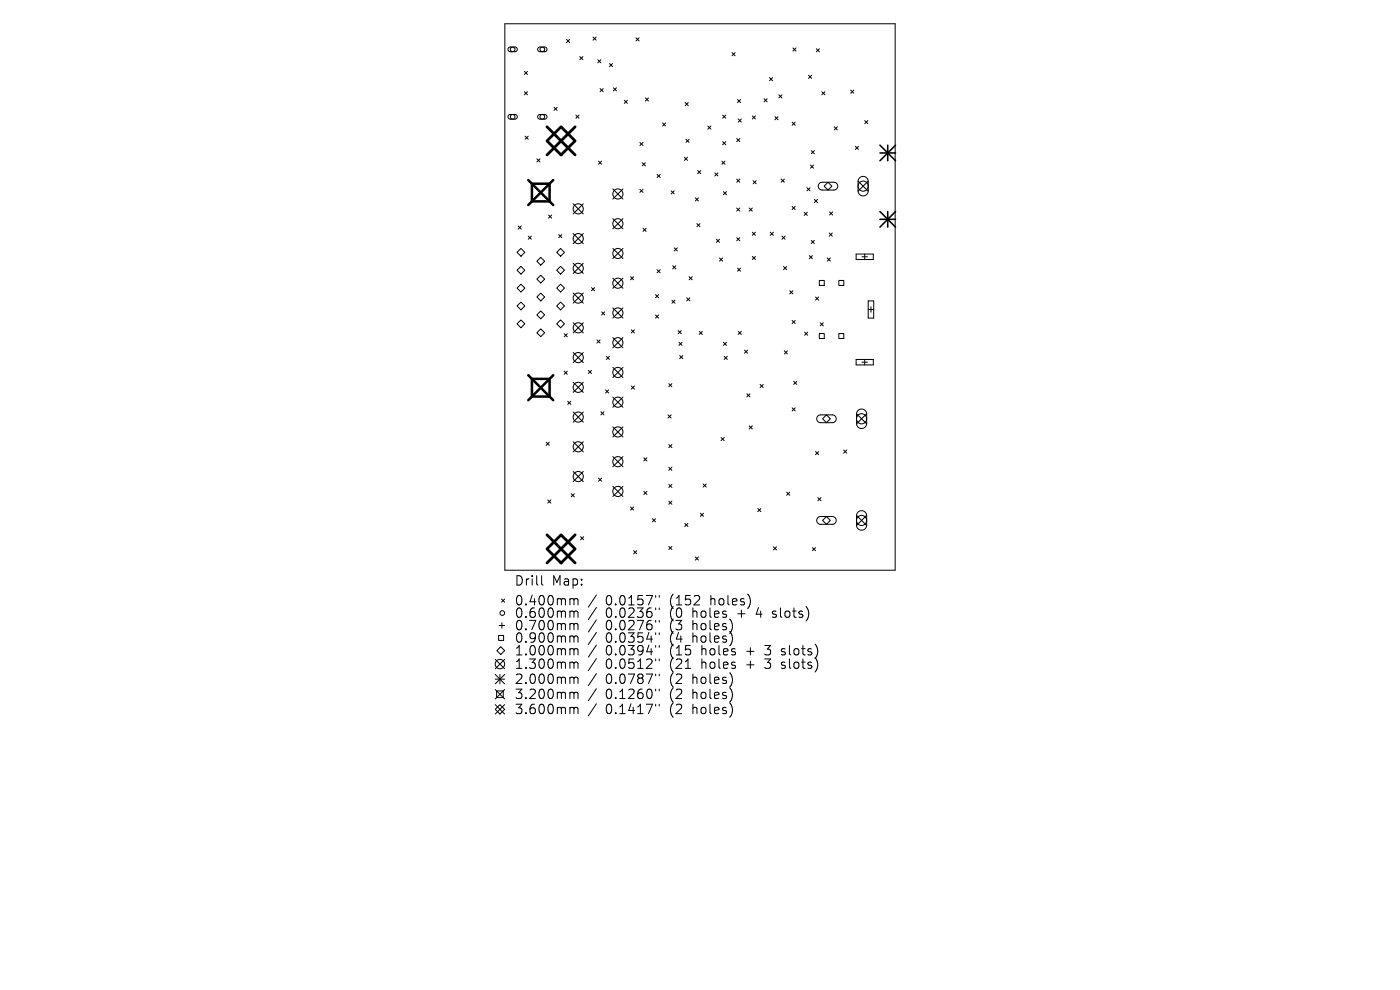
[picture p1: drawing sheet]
<svg xmlns="http://www.w3.org/2000/svg" width="297mm" height="210mm" viewBox="0 0 297 210" stroke-linecap="round" stroke-linejoin="round" font-family="sans-serif">
<defs><g id="words">
<g font-size="2.8">
<text x="109.1" y="124.5">Drill</text>
<text x="117.1" y="124.5">Map:</text>
<text x="109.1" y="128.7">0.400mm</text>
<text x="109.1" y="131.3">0.600mm</text>
<text x="128.5" y="128.7">0.0157&quot;</text>
<text x="128.5" y="131.3">0.0236&quot;</text>
<text x="142.2" y="128.7">(152</text>
<text x="142.2" y="131.3">(0</text>
<text x="147.2" y="131.3">holes</text>
<text x="151" y="128.7">holes)</text>
<text x="156.9" y="131.3">+</text>
<text x="161.1" y="131.3">4</text>
<text x="164.7" y="131.3">slots)</text>
<text x="109.1" y="134">0.700mm</text>
<text x="109.1" y="136.6">0.900mm</text>
<text x="128.5" y="134">0.0276&quot;</text>
<text x="128.5" y="136.6">0.0354&quot;</text>
<text x="142.2" y="134">(3</text>
<text x="142.2" y="136.6">(4</text>
<text x="147.2" y="134">holes)</text>
<text x="147.2" y="136.6">holes)</text>
<text x="109.1" y="139.3">1.000mm</text>
<text x="109.1" y="142.2">1.300mm</text>
<text x="128.5" y="139.3">0.0394&quot;</text>
<text x="128.5" y="142.2">0.0512&quot;</text>
<text x="142.2" y="139.3">(15</text>
<text x="142.2" y="142.2">(21</text>
<text x="149.1" y="139.3">holes</text>
<text x="149.1" y="142.2">holes</text>
<text x="158.8" y="139.3">+</text>
<text x="158.8" y="142.2">+</text>
<text x="163" y="139.3">3</text>
<text x="163" y="142.2">3</text>
<text x="166.6" y="139.3">slots)</text>
<text x="166.6" y="142.2">slots)</text>
<text x="109.1" y="145.4">2.000mm</text>
<text x="109.1" y="148.6">3.200mm</text>
<text x="128.5" y="145.4">0.0787&quot;</text>
<text x="128.5" y="148.6">0.1260&quot;</text>
<text x="142.2" y="145.4">(2</text>
<text x="142.2" y="148.6">(2</text>
<text x="147.2" y="145.4">holes)</text>
<text x="147.2" y="148.6">holes)</text>
<text x="109.1" y="151.8">3.600mm</text>
<text x="128.5" y="151.8">0.1417&quot;</text>
<text x="142.2" y="151.8">(2</text>
<text x="147.2" y="151.8">holes)</text>
</g>
</g></defs>
<g fill="none" stroke="#000" stroke-width=".21">
<path d="M107.1 5h82.8v116h-82.8zM107.9 10.1l.3-.1h1.2l.3 .2v.4l-.4 .4h-1.2l-.3-.4zM111.2 15.1l.7 .7M111.2 19.4l.7 .7M111.9 15.1l-.7 .7M111.9 19.4l-.7 .7M114.2 10.1l.3-.1h1.2l.3 .2v.4l-.4 .4h-1.2l-.3-.4zM120.2 8.4l.6 .6M120.8 8.4l-.6 .6M123 12l.7 .7M123.7 12l-.7 .7M125.8 7.9l.7 .6"/>
<path d="M126.5 7.9l-.7 .6M126.8 12.7l.7 .6M127.3 18.8l.7 .6M127.5 12.7l-.7 .6M128 18.8l-.7 .6M129.3 13.5l.7 .6M130 13.5l-.7 .6M130.1 18.6l.7 .7M130.8 18.6l-.7 .7M134.9 8l.7 .7M135.6 8l-.7 .7M155.3 11.2l.7 .6"/>
<path d="M156 11.2l-.7 .6M163.2 16.5l.7 .6M163.9 16.5l-.7 .6M168.2 10.2l.7 .6M168.9 10.2l-.7 .6M171.5 16l.7 .6M172.2 16l-.7 .6M173.2 10.3l.6 .7M173.8 10.3l-.6 .7M174.3 19.4l.7 .7M175 19.4l-.7 .7M180.5 19.1l.6 .7"/>
<path d="M181.1 19.1l-.6 .7M107.9 24.4l.3-.1h1.2l.3 .2v.4l-.4 .4h-1.2l-.3-.4zM111.4 28.9l.7 .7M112.1 28.9l-.7 .7M113.9 33.7l.7 .7M114.2 24.4l.3-.1h1.2l.3 .2v.4l-.4 .4h-1.2l-.3-.4zM114.6 33.7l-.7 .7M117.5 22.8l.7 .6M118.2 22.8l-.7 .6M122.2 24.4l.6 .7M122.8 24.4l-.6 .7M127 34.2l.6 .6"/>
<path d="M127.6 34.2l-.6 .6M132.4 21.3l.7 .6M133.1 21.3l-.7 .6M135.7 30.2l.7 .7M136.2 34.5l.7 .7M136.4 30.2l-.7 .7M136.9 34.5l-.7 .7M136.9 20.8l.7 .6M137.6 20.8l-.7 .6M139.4 37l.7 .7M140.1 37l-.7 .7M140.6 26.1l.6 .6"/>
<path d="M141.2 26.1l-.6 .6M145.2 33.4l.7 .6M145.4 21.8l.6 .6M145.5 29.6l.7 .6M145.9 33.4l-.7 .6M146 21.8l-.6 .6M146.2 29.6l-.7 .6M148 36.2l.7 .6M148.7 36.2l-.7 .6M150.2 26.7l.6 .7M150.8 26.7l-.6 .7M151.6 36.7l.7 .6"/>
<path d="M152.3 36.7l-.7 .6M153.1 34.2l.7 .6M153.3 24.4l.7 .7M153.3 30l.7 .7M153.8 34.2l-.7 .6M154 24.4l-.7 .7M154 30l-.7 .7M156.3 29.4l.6 .6M156.3 38l.6 .7M156.4 21.1l.7 .7M156.6 25.2l.7 .7M156.9 29.4l-.6 .6"/>
<path d="M156.9 38l-.6 .7M157.1 21.1l-.7 .7M157.3 25.2l-.7 .7M159.6 24.6l.7 .6M159.8 38.3l.6 .7M160.3 24.6l-.7 .6M160.4 38.3l-.6 .7M162.1 20.9l.6 .7M162.7 20.9l-.6 .7M164.4 24.7l.7 .7M165.1 24.7l-.7 .7M165.2 20.1l.7 .7"/>
<path d="M165.7 38l.7 .7M165.9 20.1l-.7 .7M166.4 38l-.7 .7M168 25.9l.7 .7M168.7 25.9l-.7 .7M171.2 39.8l.7 .7M171.9 39.8l-.7 .7M171.9 35l.7 .7M172.1 32l.7 .6M172.6 35l-.7 .7M172.8 32l-.7 .6M173.8 38.9l.5-.2h2.6a.83 .83 0 0 1 .8 .8 .83 .83 0 0 1-.8 .8h-2.5a.83 .83 0 0 1-.7-.5 .83 .83 0 0 1 .1-.9z"/>
<path d="M175.7 38.7l.8 .8-.8 .8-.9-.8zM177 26.9l.6 .7M177.6 26.9l-.6 .7M181.5 31l.6 .7M182.1 31l-.6 .7M182.4 37.7a1.08 1.08 0 0 1 1.1-.2 1.08 1.08 0 0 1 .7 1v2a1.08 1.08 0 0 1-1.1 1.1 1.08 1.08 0 0 1-1.1-1.1v-2.1zM183.4 25.6l.7 .6M184.1 25.6l-.7 .6M109.7 53.5l.8-.8 .8 .8-.8 .9zM109.7 57.3l.8-.8 .8 .8-.8 .9zM109.9 47.9l.7 .7M110.6 47.9l-.7 .7"/>
<path d="M112.1 50.1l.6 .6M112.7 50.1l-.6 .6M113.9 55.4l.8-.8 .8 .8-.8 .8zM113.9 59.2l.8-.8 .8 .8-.8 .8zM116.4 45.6l.6 .7M117 45.6l-.6 .7M118.1 57.3l.8-.8 .9 .8-.9 .9zM118.5 49.8l.7 .6M118.9 52.7l.9 .8-.9 .9-.8-.9zM119.2 49.8l-.7 .6M133.8 58.7l.6 .7M134.4 58.7l-.6 .7"/>
<path d="M135.7 40.1l.7 .7M136.4 40.1l-.7 .7M136.4 48.4l.7 .7M137.1 48.4l-.7 .7M139.4 57.2l.7 .7M140.1 57.2l-.7 .7M142.4 40.5l.6 .6M142.7 56.4l.7 .6M143 40.5l-.6 .6M143 52.6l.7 .6M143.4 56.4l-.7 .6M143.7 52.6l-.7 .6"/>
<path d="M146.2 58.7l.6 .7M146.8 58.7l-.6 .7M147.5 42l.7 .6M147.8 47.4l.7 .7M148.2 42l-.7 .6M148.5 47.4l-.7 .7M152 50.7l.6 .7M152.6 50.7l-.6 .7M152.6 54.7l.7 .7M153.3 54.7l-.7 .7M153.5 40.6l.6 .7M154.1 40.6l-.6 .7"/>
<path d="M156.3 44.1l.6 .7M156.3 50.4l.6 .7M156.4 56.9l.7 .6M156.9 44.1l-.6 .7M156.9 50.4l-.6 .7M157.1 56.9l-.7 .6M158.9 44.1l.7 .7M159.6 44.1l-.7 .7M159.6 49.3l.7 .6M159.6 54.4l.7 .7M160.3 54.4l-.7 .7M160.3 49.3l-.7 .6"/>
<path d="M163.4 49.3l.7 .6M164.1 49.3l-.7 .6M165.9 50.1l.7 .6M166.2 56.5l.7 .7M166.6 50.1l-.7 .6M166.9 56.5l-.7 .7M168 43.8l.7 .7M168.7 43.8l-.7 .7M170.6 45l.7 .7M171.3 45l-.7 .7M171.7 54.2l.6 .7M172.1 51l.7 .7"/>
<path d="M172.3 54.2l-.6 .7M172.8 51l-.7 .7M172.8 42.3l.6 .7M173.4 42.3l-.6 .7M173.8 59.5h1.1v1h-1.1zM175.5 54.7l.7 .7M175.9 49.4l.7 .7M176 45l.7 .6M176.2 54.7l-.7 .7M176.6 49.4l-.7 .7M176.7 45l-.7 .6M177.9 59.5h1.1v1h-1.1z"/>
<path d="M181.6 53.9h3.7v1.2h-3.7zM182.9 54.5h1.1M183.4 53.9v1.2M109.7 64.9l.8-.8 .8 .8-.8 .8zM109.7 68.7l.8-.8 .8 .8-.8 .8zM110.5 60.3l.8 .8-.8 .8-.8-.8zM113.9 66.8l.8-.8 .8 .8-.8 .8zM113.9 70.6l.8-.8 .8 .8-.8 .8zM114.7 62.2l.8 .8-.8 .8-.8-.8zM118.1 61.1l.8-.8 .9 .8-.9 .8zM118.1 68.7l.8-.8 .9 .8-.9 .8zM118.9 64.1l.9 .8-.9 .8-.8-.8z"/>
<path d="M119.7 70.8l.6 .6M119.7 78.7l.6 .7M120.3 70.8l-.6 .6M120.3 78.7l-.6 .7M124.8 78.6l.7 .6M125.5 78.6l-.7 .6M125.5 61l.6 .7M126.1 61l-.6 .7M126.6 72.1l.7 .7M127.3 72.1l-.7 .7M127.6 66.1l.7 .7M128.3 66.1l-.7 .7"/>
<path d="M128.6 75.6l.7 .7M129.3 75.6l-.7 .7M133.9 70l.7 .6M134.6 70l-.7 .6M139.1 62.5l.6 .7M139.1 66.8l.6 .7M139.7 62.5l-.6 .7M139.7 66.8l-.6 .7M142.5 63.7l.7 .6M143.2 63.7l-.7 .6M143.9 70.1l.6 .7M144 72.6l.7 .7"/>
<path d="M144.2 75.4l.7 .7M144.5 70.1l-.6 .7M144.7 72.6l-.7 .7M144.9 75.4l-.7 .7M145.7 63.2l.6 .6M146.3 63.2l-.6 .6M148.3 70.3l.7 .7M149 70.3l-.7 .7M153.5 72.6l.6 .7M153.6 75.6l.7 .7M154.1 72.6l-.6 .7M154.3 75.6l-.7 .7"/>
<path d="M156.6 70.3l.7 .7M157.3 70.3l-.7 .7M157.9 74.3l.7 .6M158.6 74.3l-.7 .6M166.4 74.4l.6 .7M167 74.4l-.6 .7M167.5 61.7l.7 .6M168 68l.7 .6M168.2 61.7l-.7 .6M168.7 68l-.7 .6M170.7 70.5l.7 .6M171.4 70.5l-.7 .6"/>
<path d="M173 63l.7 .7M173.7 63l-.7 .7M173.8 70.8h1.1v1h-1.1zM174 68.5l.7 .6M174.7 68.5l-.7 .6M177.9 70.8h1.1v1h-1.1zM181.6 76.3h3.7v1.1h-3.7zM182.9 76.8h1.1M183.4 76.3v1.1M184.2 63.8h1.1v3.7h-1.1zM184.2 65.7h1.1M184.8 65.1v1.1"/>
<path d="M115.9 93.8l.6 .7M116.5 93.8l-.6 .7M120.4 85.1l.7 .7M121.1 85.1l-.7 .7M127.5 87.3l.6 .7M128.1 87.3l-.6 .7M128.5 82.7l.6 .7M129.1 82.7l-.6 .7M133.9 81.9l.7 .6M134.6 81.9l-.7 .6M136.6 97.1l.6 .7M137.2 97.1l-.6 .7"/>
<path d="M141.7 88l.7 .7M141.9 81.4l.6 .6M141.9 94.3l.6 .7M141.9 99.1l.6 .7M142.4 88l-.7 .7M142.5 81.4l-.6 .6M142.5 94.3l-.6 .7M142.5 99.1l-.6 .7M153 92.8l.6 .7M153.6 92.8l-.6 .7M158.4 83.5l.7 .7M158.9 90.3l.7 .7"/>
<path d="M159.1 83.5l-.7 .7M159.6 90.3l-.7 .7M161.3 81.5l.6 .7M161.9 81.5l-.6 .7M168 86.5l.7 .7M168.4 80.9l.6 .6M168.7 86.5l-.7 .7M169 80.9l-.6 .6M173 95.8l.7 .7M173.5 88.3l.5-.3h2.6a.83 .83 0 0 1 .8 .8 .83 .83 0 0 1-.8 .9h-2.5a.83 .83 0 0 1-.8-.5 .83 .83 0 0 1 .2-.9zM173.7 95.8l-.7 .7M174.5 88.8l.8-.8 .9 .8-.9 .9z"/>
<path d="M179 95.5l.6 .6M179.6 95.5l-.6 .6M182 87.1a1.08 1.08 0 0 1 1.2-.3 1.08 1.08 0 0 1 .7 1v2a1.08 1.08 0 0 1-1.1 1.1 1.08 1.08 0 0 1-1.1-1.1v-2.1zM116.2 106.1l.7 .6M116.9 106.1l-.7 .6M121.2 104.7l.6 .7M121.8 104.7l-.6 .7M123.2 113.8l.6 .7M123.8 113.8l-.6 .7M127 101.4l.6 .7M127.6 101.4l-.6 .7M133.8 107.5l.6 .7"/>
<path d="M134.4 107.5l-.6 .7M134.4 116.8l.7 .7M135.1 116.8l-.7 .7M136.6 104.2l.6 .7M137.2 104.2l-.6 .7M138.4 110l.7 .7M139.1 110l-.7 .7M141.9 102.7l.6 .7M141.9 106.3l.6 .7M141.9 115.9l.6 .7M142.5 102.7l-.6 .7M142.5 106.3l-.6 .7"/>
<path d="M142.5 115.9l-.6 .7M145.3 111l.6 .7M145.9 111l-.6 .7M147.5 118.1l.7 .7M148.2 118.1l-.7 .7M148.6 108.9l.6 .6M149.2 102.7l.6 .6M149.2 108.9l-.6 .6M149.8 102.7l-.6 .6M160.8 107.9l.6 .6M161.4 107.9l-.6 .6M164.1 116l.6 .7"/>
<path d="M164.7 116l-.6 .7M166.9 104.4l.6 .7M167.5 104.4l-.6 .7M172.3 116.2l.7 .6M173 116.2l-.7 .6M173.5 109.8l.5-.2h2.6a.83 .83 0 0 1 .8 .8 .83 .83 0 0 1-.8 .8h-2.5a.83 .83 0 0 1-.8-.5 .83 .83 0 0 1 .2-.9zM173.5 105.6l.7 .6M174.2 105.6l-.7 .6M174.5 110.4l.8-.8 .9 .8-.9 .8zM182 108.6a1.08 1.08 0 0 1 1.2-.2 1.08 1.08 0 0 1 .7 1v2a1.08 1.08 0 0 1-1.1 1.1 1.08 1.08 0 0 1-1.1-1.1v-2.1zM105.1 139.9l2 2M105.8 134.8h1v1.1h-1z"/>
<path d="M105.9 132.7h1.2M106.2 137.2l.9 .8-.9 .8-.8-.8zM106.4 127.1l.7 .6M106.5 132.1v1.2M107.1 127.1l-.7 .6M107.1 139.9l-2 2M114.9 122.1v1.7l.3 .3M121.2 127l.5 .1 .1 .2M121.2 129.6l.5 .1 .1 .2M121.2 132.3l.5 .1 .1 .2M121.2 134.9l.5 .1 .1 .2M121.2 137.6l.5 .1 .1 .2"/>
<path d="M121.8 127.3l.2-.3 .5 .1 .1 1.2M121.8 127.3v1M121.8 129.9v1.1M121.8 132.6v1M121.8 135.2v1M121.8 137.9v1M121.8 129.9l.2-.3 .5 .1 .1 1.3M121.8 132.6l.2-.3 .5 .1 .1 1.2M121.8 135.2l.2-.3 .5 .1 .1 1.2M121.8 137.9l.2-.3 .5 .1 .1 1.2M126.5 126.2l-1.7 2.6M126.5 128.9l-1.7 2.5"/>
<path d="M126.5 131.5l-1.7 2.6M126.5 134.1l-1.7 2.6M126.5 136.8l-1.7 2.6M126.5 139.7l-1.7 2.6M139.1 126.3v.4M139.1 129v.3M139.1 131.6v.4M139.1 134.2v.4M139.1 136.9v.4M139.1 139.8v.4M139.9 126.3v.4M139.9 129v.3"/>
<path d="M139.9 131.6v.4M139.9 134.2v.4M139.9 136.9v.4M139.9 139.8v.4M163.9 130.9l.1 .1M164 129.7v.5M165.8 138.8l.2 .1M165.9 137.7v.5M105.1 150.5l1-1 1 1-1 1zM105.1 143.1l2 2M105.1 144.1h2M105.1 146.3l2 2"/>
<path d="M105.1 149.5l2 2M105.4 146.6h1.4v1.4h-1.4zM106.1 143.1v2M107.1 143.1l-2 2M107.1 146.3l-2 2M107.1 149.5l-2 2M121.2 140.5h.5l.1 .2M121.2 143.7h.5l.1 .2M121.2 146.9h.5l.1 .2M121.2 150.1h.5l.1 .2M121.8 140.7v1.1M121.8 143.9v1.1"/>
<path d="M121.8 147.1v1.1M121.8 150.3v1.1M121.8 140.7l.2-.2h.5l.1 1.3M121.8 143.9l.2-.2h.5l.1 1.3M121.8 147.1l.2-.2h.5l.1 1.3M121.8 150.3l.2-.2h.5l.1 1.3M126.5 142.9l-1.7 2.6M126.5 146.1l-1.7 2.6M126.5 149.3l-1.7 2.6M139.1 143v.4M139.1 146.2v.4M139.1 149.4v.4"/>
<path d="M139.9 143v.4M139.9 146.2v.4M139.9 149.4v.4M165.8 141.7l.2 .1M165.9 140.5v.5"/>
<circle cx="108.8" cy="10.5" r=".5"/>
<circle cx="115" cy="10.5" r=".5"/>
<circle cx="108.8" cy="24.8" r=".5"/>
<circle cx="115" cy="24.8" r=".5"/>
<circle cx="106.6" cy="130" r=".5"/>
<circle cx="106.1" cy="140.9" r="1"/>
</g>
<g fill="none" stroke="#000" stroke-width=".22">
<path d="M182 38.4l2.2 2.2M184.2 38.4l-2.2 2.2M121.6 43.2l2.1 2.2M121.6 49.5l2.1 2.2M121.6 55.8l2.1 2.2M123.7 43.2l-2.1 2.2M123.7 49.5l-2.1 2.2M123.7 55.8l-2.1 2.2M130 40.1l2.2 2.1M130 46.4l2.2 2.1M130 52.7l2.2 2.1M130 59l2.2 2.2"/>
<path d="M132.2 40.1l-2.2 2.1M132.2 46.4l-2.2 2.1M132.2 52.7l-2.2 2.1M132.2 59l-2.2 2.2M121.6 62.2l2.1 2.1M121.6 68.5l2.1 2.1M121.6 74.8l2.1 2.1M123.7 62.2l-2.1 2.1M123.7 68.5l-2.1 2.1M123.7 74.8l-2.1 2.1M130 65.3l2.2 2.2M130 71.6l2.2 2.2"/>
<path d="M130 77.9l2.2 2.2M132.2 65.3l-2.2 2.2M132.2 71.6l-2.2 2.2M132.2 77.9l-2.2 2.2M121.6 81.1l2.1 2.1M121.6 87.4l2.1 2.1M121.6 93.7l2.1 2.2M123.7 81.1l-2.1 2.1M123.7 87.4l-2.1 2.1M123.7 93.7l-2.1 2.2M130 84.2l2.2 2.2M130 90.6l2.2 2.1"/>
<path d="M130 96.9l2.2 2.1M132.2 84.2l-2.2 2.2M132.2 90.6l-2.2 2.1M132.2 96.9l-2.2 2.1M181.7 87.8l2.2 2.1M183.9 87.8l-2.2 2.1M121.6 100l2.1 2.2M123.7 100l-2.1 2.2M130 103.2l2.2 2.1M132.2 103.2l-2.2 2.1M181.7 109.3l2.2 2.2M183.9 109.3l-2.2 2.2"/>
<circle cx="183.1" cy="39.5" r="1.08"/>
<circle cx="122.7" cy="56.9" r="1.08"/>
<circle cx="122.7" cy="50.6" r="1.08"/>
<circle cx="122.7" cy="44.3" r="1.08"/>
<circle cx="131.1" cy="41.2" r="1.08"/>
<circle cx="131.1" cy="47.5" r="1.08"/>
<circle cx="131.1" cy="53.8" r="1.08"/>
<circle cx="122.7" cy="75.9" r="1.08"/>
<circle cx="122.7" cy="69.5" r="1.08"/>
<circle cx="122.7" cy="63.2" r="1.08"/>
<circle cx="131.1" cy="79" r="1.08"/>
<circle cx="131.1" cy="60.1" r="1.08"/>
<circle cx="131.1" cy="66.4" r="1.08"/>
<circle cx="131.1" cy="72.7" r="1.08"/>
<circle cx="122.7" cy="94.8" r="1.08"/>
<circle cx="122.7" cy="88.5" r="1.08"/>
<circle cx="122.7" cy="82.2" r="1.08"/>
<circle cx="131.1" cy="97.9" r="1.08"/>
<circle cx="131.1" cy="85.3" r="1.08"/>
<circle cx="131.1" cy="91.6" r="1.08"/>
<circle cx="182.8" cy="88.8" r="1.08"/>
<circle cx="122.7" cy="101.1" r="1.08"/>
<circle cx="131.1" cy="104.2" r="1.08"/>
<circle cx="182.8" cy="110.4" r="1.08"/>
</g>
<path d="M186.7 30.8l3.3 3.3M186.7 32.4h3.3M188.3 30.8v3.3M190 30.8l-3.3 3.3M186.7 44.9l3.3 3.3M186.7 46.5h3.3M188.3 44.9v3.3M190 44.9l-3.3 3.3" fill="none" stroke="#000" stroke-width=".33"/>
<path d="M112.1 38.2l5.3 5.3M112.8 39h3.8v3.7h-3.8zM117.4 38.2l-5.3 5.3M112.1 79.6l5.3 5.3M117.4 79.6l-5.3 5.3M112.8 80.4h3.8v3.7h-3.8z" fill="none" stroke="#000" stroke-width=".53"/>
<path d="M116 26.9l6 6M119 26.9l3 3-3 3-3-3zM122 26.9l-6 6M116 116.4l3-2.9 3 2.9-3 3zM116 113.5l6 5.9M122 113.5l-6 5.9" fill="none" stroke="#000" stroke-width=".6"/>
<use href="#words"/>
</svg>
